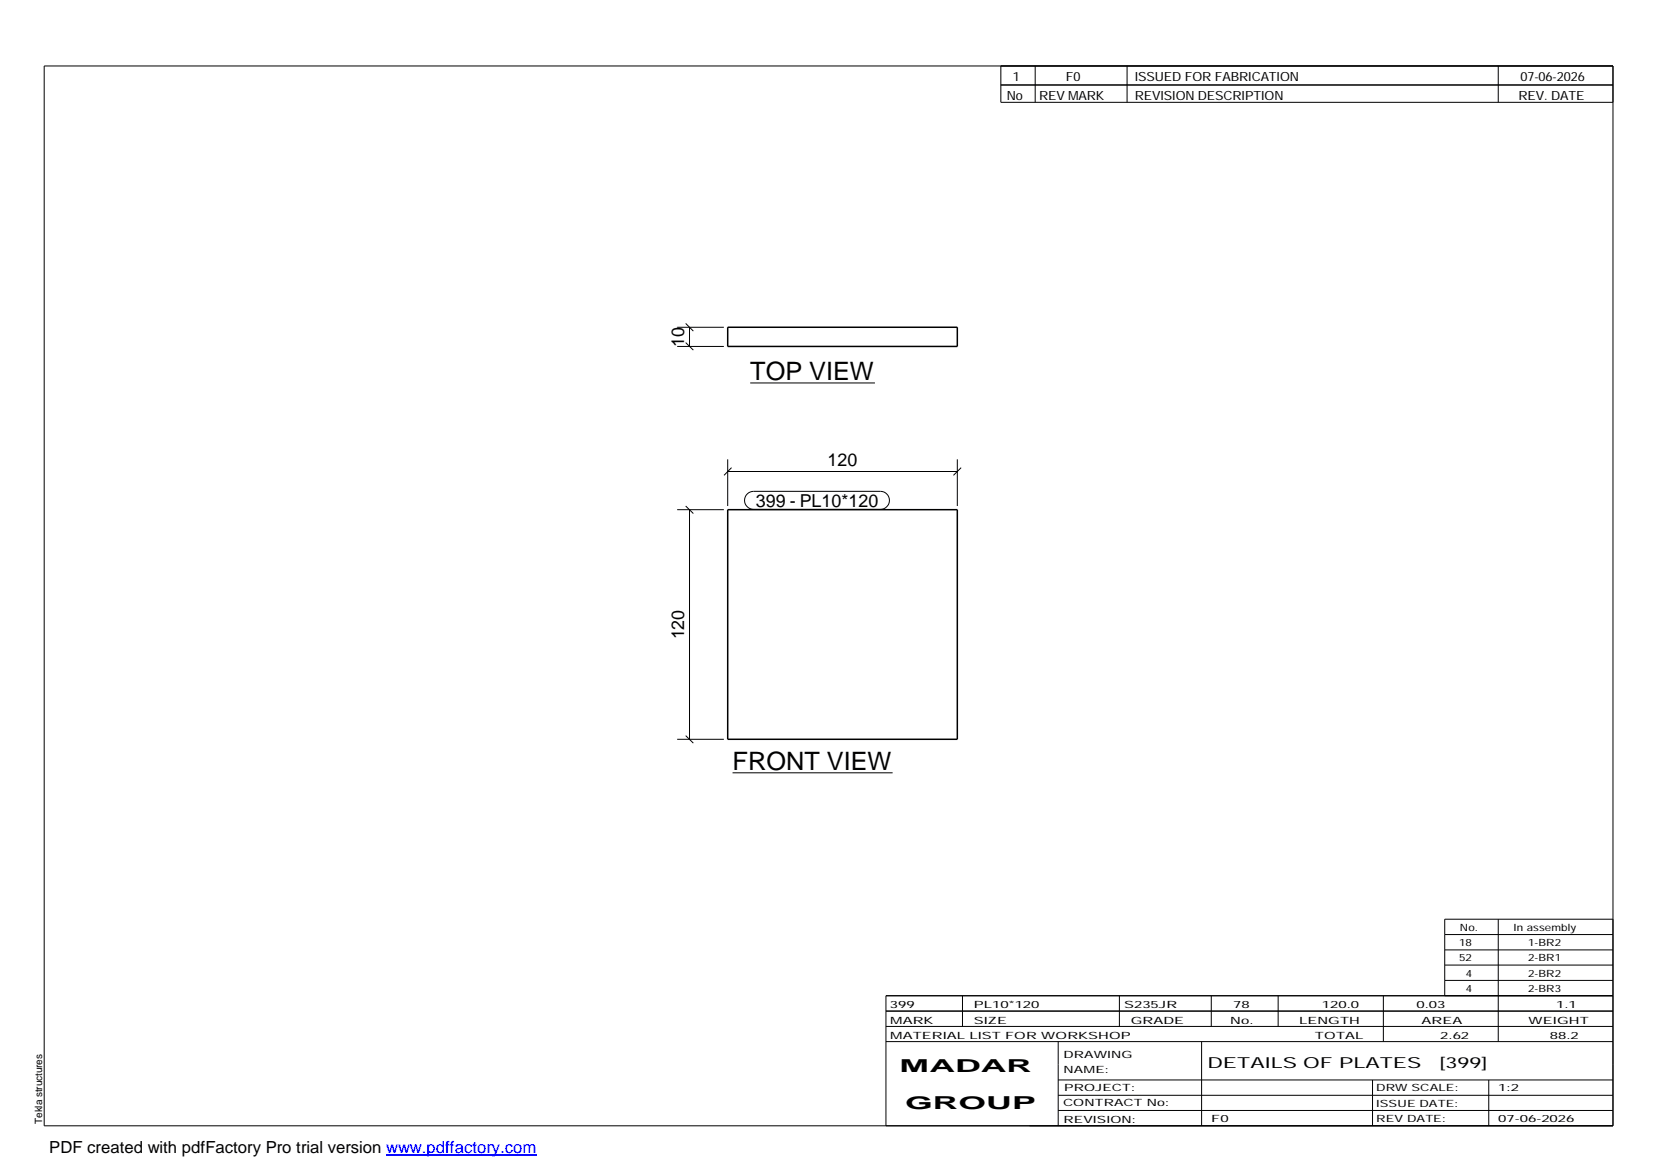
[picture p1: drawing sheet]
<svg xmlns="http://www.w3.org/2000/svg" width="420mm" height="297mm" viewBox="0 0 420 297" stroke-linecap="round" stroke-linejoin="round" font-family="sans-serif">
<defs><g id="words">
<g font-size="6.4">
<text x="190.5" y="96.5">TOP VIEW</text>
<text x="186" y="195.5">FRONT VIEW</text>
</g>
<g font-size="4.5">
<text x="173.7" y="88" transform="rotate(-90 173.7 88)">10</text>
<text x="210.1" y="118.3">120</text>
<text x="191.9" y="128.7">399 - PL10*120</text>
<text x="173.7" y="162.3" transform="rotate(-90 173.7 162.3)">120</text>
<text x="228.4" y="272.3">MADAR</text>
<text x="229.8" y="281.6">GROUP</text>
</g>
<text font-size="4.2" x="12.5" y="292.7">PDF created with pdfFactory Pro trial version www.pdffactory.com</text>
<g font-size="3.9">
<text x="306.5" y="271.3">DETAILS OF PLATES</text>
<text x="365.4" y="271.3">[399]</text>
</g>
<g font-size="3.2">
<text x="257.1" y="20.5">1</text>
<text x="270.6" y="20.5">F0</text>
<text x="288.1" y="20.5">ISSUED FOR FABRICATION</text>
<text x="386" y="20.5">07-06-2026</text>
<text x="255.6" y="25.5">No</text>
<text x="263.8" y="25.5">REV MARK</text>
<text x="288.1" y="25.5">REVISION DESCRIPTION</text>
<text x="385.5" y="25.5">REV. DATE</text>
</g>
<g font-size="2.5">
<text x="370.6" y="236.3">No.</text>
<text x="384.3" y="236.3">In assembly</text>
<text x="370.4" y="240.2">18</text>
<text x="370.4" y="244.1">52</text>
<text x="387.9" y="240.2">1-BR2</text>
<text x="387.9" y="244.1">2-BR1</text>
<text x="372.1" y="247.9">4</text>
<text x="372.1" y="251.8">4</text>
<text x="387.9" y="247.9">2-BR2</text>
<text x="387.9" y="251.8">2-BR3</text>
<text x="225.9" y="255.9">399</text>
<text x="247.3" y="255.9">PL10*120</text>
<text x="285.4" y="255.9">S235JR</text>
<text x="313.1" y="255.9">78</text>
<text x="335.6" y="255.9">120.0</text>
<text x="359.6" y="255.9">0.03</text>
<text x="395.1" y="255.9">1.1</text>
<text x="226" y="263.7">MATERIAL LIST FOR WORKSHOP</text>
<text x="226" y="259.9">MARK</text>
<text x="247.2" y="259.9">SIZE</text>
<text x="287.1" y="259.9">GRADE</text>
<text x="312.3" y="259.9">No.</text>
<text x="329.8" y="259.9">LENGTH</text>
<text x="333.8" y="263.7">TOTAL</text>
<text x="360.9" y="259.9">AREA</text>
<text x="365.6" y="263.7">2.62</text>
<text x="388.1" y="259.9">WEIGHT</text>
<text x="393.4" y="263.7">88.2</text>
<text x="270" y="268.5">DRAWING</text>
<text x="270" y="272.5">NAME:</text>
<text x="269.9" y="280.9">CONTRACT No:</text>
<text x="270.2" y="277">PROJECT:</text>
<text x="349.4" y="277.1">DRW SCALE:</text>
<text x="349.4" y="281">ISSUE DATE:</text>
<text x="380.4" y="277.1">1:2</text>
<text x="10.7" y="285.4" transform="rotate(-90 10.7 285.4)">Tekla structures</text>
<text x="270" y="285">REVISION:</text>
<text x="307.5" y="284.8">F0</text>
<text x="349.4" y="284.8">REV DATE:</text>
<text x="380.4" y="284.8">07-06-2026</text>
</g>
</g></defs>
<path d="M184.7 83.1h58.3v4.9h-58.3zM184.7 129.4h58.3v58.3h-58.3z" fill="none" stroke="#000" stroke-width=".38"/>
<g fill="none" stroke="#000" stroke-width=".25">
<path d="M11.2 16.7h398.3v269.1h-398.3zM254.1 16.7v9.3h155.4M262.8 16.7v9.3M286.1 16.7v9.3M380.4 16.7v9.3M254.1 21.6h155.4M171.9 88h11.9M171.9 83.1h11.9M174.1 87l1.9 1.9M174.1 82.1l1.9 2M175 83.1v4.9M190.5 97.2h31.6"/>
<path d="M184.7 119.7h58.3M184.7 116.6v11.9M185.7 118.7l-1.9 2M243 116.6v11.9M244 118.7l-1.9 2M171.9 129.4h11.9M174.1 128.5l1.9 1.9M175 129.4v58.3M189.7 125.4l.8-.5 .8-.2h32.2a2.29 2.29 0 0 1 2.3 2.3 2.29 2.29 0 0 1-2.3 2.3h-32.2a2.27 2.27 0 0 1-2.1-1.4 2.27 2.27 0 0 1 .5-2.5zM171.9 187.7h11.9M174.1 186.8l1.9 1.9M186 196.2h40.6"/>
<path d="M366.8 237.3h42.7M380.4 233.4v31M409.5 233.4h-42.7v19.4M224.9 256.7h184.6M244.3 252.8v7.8M284.2 252.8v7.8M307.5 252.8v7.8M324.5 252.8v7.8M351.2 252.8v11.6M366.8 241.2h42.7M366.8 245h42.7M366.8 248.9h42.7"/>
<path d="M409.5 252.8h-184.6v33M224.9 264.4h184.6M224.9 260.6h184.6M268.6 264.4v21.4M268.6 274.2h140.9M268.6 278.1h140.9M305.1 264.4v21.4M348.4 274.2v11.6M378 274.2v11.6M268.6 281.9h140.9"/>
</g>
<path d="M98 293.3h38.2" fill="none" stroke="#00f" stroke-width=".3"/>
<use href="#words"/>
</svg>
